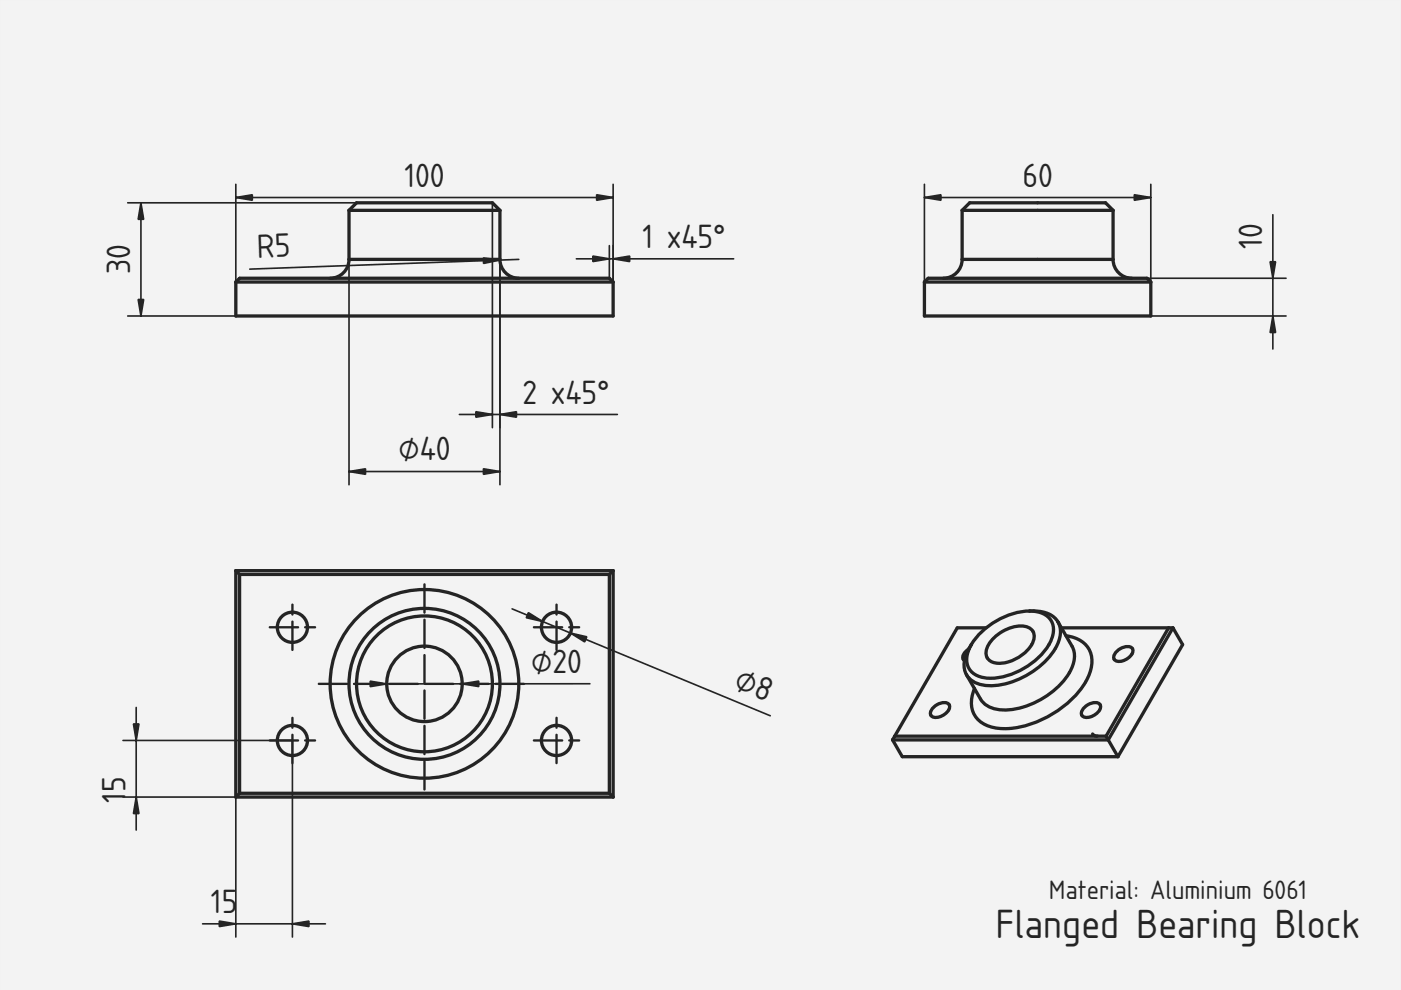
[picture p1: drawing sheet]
<svg xmlns="http://www.w3.org/2000/svg" width="297mm" height="210mm" viewBox="0 0 297 210" stroke-linecap="round" stroke-linejoin="round" font-family="sans-serif">
<defs><g id="words">
<text font-size="8.1" fill="#212529" x="211.1" y="198.9">Flanged Bearing Block</text>
<g font-size="6.7" fill="#212529">
<text x="85.7" y="39.6">100</text>
<text x="216.8" y="39.6">60</text>
<text x="136.2" y="52.6">1 x45°</text>
<text x="267.6" y="52.7" transform="rotate(-90 267.6 52.7)">10</text>
<text x="27.6" y="58.1" transform="rotate(-90 27.6 58.1)">30</text>
<text x="54.5" y="54.7" transform="rotate(-2 54.5 54.7)">R5</text>
<text x="110.8" y="85.6">2 x45°</text>
<text x="84.5" y="97.6">⌀40</text>
<text x="112.6" y="142.6">⌀20</text>
<text x="155.3" y="145.9" transform="rotate(22 155.3 145.9)">⌀8</text>
<text x="26.6" y="168" transform="rotate(-90 26.6 168)">5</text>
<text x="26.6" y="170.3" transform="rotate(-90 26.6 170.3)">1</text>
<text x="44.7" y="193.6">15</text>
</g>
<text font-size="5.3" fill="#212529" x="222.3" y="190.6">Material: Aluminium 6061</text>
</g></defs>
<path d="M0 0h297v210h-297z" fill-rule="evenodd" fill="#f1f3f5"/>
<path d="M0 0h297v210h-297zM0 0v210h297v-210z" fill="#000"/>
<g fill="#f1f3f5">
<path d="M50 59.8l.8-.8h19.2a4 4 0 0 0 4-4v-10.4l1.6-1.6h28.8l1.6 1.6v10.4a4 4 0 0 0 4 4h19.2l.8 .8v7.2h-80z" fill-rule="evenodd"/>
<path d="M50 59.8h80v7.2h-80z" fill-rule="evenodd"/>
<path d="M74 44.6h32v10.4h-32z" fill-rule="evenodd"/>
<path d="M74 55h32a4 4 0 0 0 4 4h-40a4 4 0 0 0 4-4z" fill-rule="evenodd"/>
<path d="M50.8 59h78.4l.8 .8h-80z" fill-rule="evenodd"/>
<path d="M75.6 43h28.8l1.6 1.6h-32z" fill-rule="evenodd"/>
</g>
<path d="M50 59.8l.8-.8h78.4l.8 .8M50 59.8h80M50 59.8v7.2h80v-7.2M74 55a4 4 0 0 1-4 4M74 44.6h32M74 44.6l1.6-1.6h28.8l1.6 1.6M74 44.6v10.4M74 55h32M106 55a4 4 0 0 0 4 4M106 44.6v10.4" fill="none" stroke="#212529" stroke-width=".7"/>
<g fill="none" stroke="#212529" stroke-width=".35">
<path d="M50 39.1v27.9M130 39.1v27.9M27.1 43h48.5M29.9 43v24M50 41.9h80M74 44.6v58.2M104.4 43v47.7M106 44.6v58.2M110 55l-57 2.1M122.2 54.9h33.3M129.2 52.1v6.9M27.1 67h48.5"/>
<path d="M74 100h32M97.4 87.9h33.5"/>
</g>
<g fill="#212529" stroke="#212529" stroke-width=".35">
<path d="M126.5 41.3l3.5 .6-3.5 .6z"/>
<path d="M50 41.9l3.5-.6v1.2z"/>
<path d="M29.9 43l.6 3.5h-1.2z"/>
<path d="M29.3 63.5h1.2l-.6 3.5z"/>
<path d="M102.5 54.7l3.5 .4-3.5 .8z"/>
<path d="M102.5 99.4l3.5 .6-3.5 .6z"/>
<path d="M74 100l3.5-.6v1.2z"/>
<path d="M100.9 87.3l3.5 .6-3.5 .6z"/>
<path d="M106 87.9l3.5-.6v1.2z"/>
<path d="M130 54.9l3.5-.6v1.2z"/>
<path d="M125.7 54.3l3.5 .6-3.5 .6z"/>
</g>
<g fill="#f1f3f5">
<path d="M205.6 43h28.8l1.6 1.6v10.4a4 4 0 0 0 4 4h3.2l.8 .8v7.2h-48v-7.2l.8-.8h3.2a4 4 0 0 0 4-4v-10.4z" fill-rule="evenodd"/>
<path d="M196 59.8h48v7.2h-48z" fill-rule="evenodd"/>
<path d="M204 44.6h32v10.4h-32z" fill-rule="evenodd"/>
<path d="M200 59a4 4 0 0 0 4-4h32a4 4 0 0 0 4 4z" fill-rule="evenodd"/>
<path d="M205.6 43h28.8l1.6 1.6h-32z" fill-rule="evenodd"/>
<path d="M196.8 59h46.4l.8 .8h-48z" fill-rule="evenodd"/>
</g>
<path d="M196 59.8l.8-.8h46.4l.8 .8M196 59.8h48M196 59.8v7.2h48v-7.2M204 55a4 4 0 0 1-4 4M204 44.6h32M204 44.6l1.6-1.6h28.8l1.6 1.6M204 44.6v10.4M204 55h32M236 55a4 4 0 0 0 4 4M236 44.6v10.4" fill="none" stroke="#212529" stroke-width=".7"/>
<path d="M196 39.1v20.7M244 39.1v20.7M196 41.9h48M196.8 59h75.9M269.9 45.5v28.5M196.8 67h75.9" fill="none" stroke="#212529" stroke-width=".35"/>
<g fill="#212529" stroke="#212529" stroke-width=".35">
<path d="M240.5 41.3l3.5 .6-3.5 .6z"/>
<path d="M196 41.9l3.5-.6v1.2z"/>
<path d="M269.3 55.5h1.2l-.6 3.5z"/>
<path d="M269.9 67l.6 3.5h-1.2z"/>
</g>
<g fill="#f1f3f5">
<path d="M50 121h80v48h-80z" fill-rule="evenodd"/>
<path d="M50.8 121.8h78.4v46.4h-78.4z" fill-rule="evenodd"/>
<path d="M75.9 130.9a20 20 0 0 1 21.8-4.4 20 20 0 0 1 12.3 18.5h2.4h-44.8h30.4a8 8 0 0 1-11.7 7.1 8 8 0 0 1-.9-13.7 8 8 0 0 1 12.5 5.5l.1 1.1h6.4a14.4 14.4 0 0 1-21.2 12.7 14.4 14.4 0 0 1-1.2-24.7 14.4 14.4 0 0 1 22.3 10.5l.1 1.5h1.6a16 16 0 0 1-23.5 14.1 16 16 0 0 1-1.4-27.4 16 16 0 0 1 24.8 11.7l.1 1.6h4a20 20 0 0 1-27.7 18.5 20 20 0 0 1-6.4-32.6z" fill-rule="evenodd"/>
<path d="M50 121h80l-.8 .8h-78.4z" fill-rule="evenodd"/>
<path d="M50.8 168.2h78.4l.8 .8h-80z" fill-rule="evenodd"/>
<path d="M129.2 121.8l.8-.8v48l-.8-.8z" fill-rule="evenodd"/>
<path d="M50 121l.8 .8v46.4l-.8 .8z" fill-rule="evenodd"/>
<path d="M57.2 157h8a3.2 3.2 0 0 1-4.6 2.9 3.2 3.2 0 0 1-.6-5.4 3.2 3.2 0 0 1 5.1 1.8l.1 .7h1.6z" fill-rule="evenodd"/>
<path d="M113.2 157h8a3.2 3.2 0 0 1-4.6 2.9 3.2 3.2 0 0 1-.6-5.4 3.2 3.2 0 0 1 5.1 1.8l.1 .7h1.6z" fill-rule="evenodd"/>
<path d="M113.2 133h8a3.2 3.2 0 0 1-4.6 2.9 3.2 3.2 0 0 1-.6-5.4 3.2 3.2 0 0 1 5.1 1.9l.1 .6h1.6z" fill-rule="evenodd"/>
<path d="M57.2 133h8a3.2 3.2 0 0 1-4.6 2.9 3.2 3.2 0 0 1-.6-5.4 3.2 3.2 0 0 1 5.1 1.9l.1 .6h1.6z" fill-rule="evenodd"/>
<circle cx="90" cy="145" r="20"/>
<circle cx="90" cy="145" r="16"/>
<circle cx="90" cy="145" r="14.4"/>
<circle cx="90" cy="145" r="8"/>
<circle cx="62" cy="157" r="3.2"/>
<circle cx="118" cy="157" r="3.2"/>
<circle cx="118" cy="133" r="3.2"/>
<circle cx="62" cy="133" r="3.2"/>
</g>
<path d="M62 128.2v9.6M90 122.6v44.8M118 128.2v9.6M62 152.2v9.6M118 152.2v9.6" fill="none" stroke="#f1f3f5" stroke-width=".21"/>
<g fill="none" stroke="#212529" stroke-width=".7">
<path d="M50 121l.8 .8M50 121v48M50 121h80M50.8 121.8v46.4M50.8 121.8h78.4M129.2 121.8v46.4M130 121v48M130 121l-.8 .8M50 169h80M50.8 168.2h78.4M50.8 168.2l-.8 .8M129.2 168.2l.8 .8"/>
<circle cx="62" cy="133" r="3.2"/>
<circle cx="118" cy="133" r="3.2"/>
<circle cx="62" cy="157" r="3.2"/>
<circle cx="90" cy="145" r="20"/>
<circle cx="90" cy="145" r="16"/>
<circle cx="90" cy="145" r="14.4"/>
<circle cx="90" cy="145" r="8"/>
<circle cx="118" cy="157" r="3.2"/>
</g>
<path d="M57.2 133h9.6M62 137.8v-9.6M113.2 133h9.6M118 137.8v-9.6M57.2 157h9.6M67.6 145h44.8M113.2 157h9.6M62 161.8v-9.6M90 167.4v-44.8M118 161.8v-9.6" fill="none" stroke="#212529" stroke-width=".5" stroke-dasharray="6 1.5"/>
<path d="M108.6 129.1l54.7 22.7M26.1 157h35.9v41.7M28.9 150v26M50 157v41.7M125.1 145h-50.1M26.1 169h23.9M42.9 195.9h26.1" fill="none" stroke="#212529" stroke-width=".35"/>
<g fill="#212529" stroke="#212529" stroke-width=".35">
<path d="M98 145l3.5-.6v1.2z"/>
<path d="M78.5 144.4l3.5 .6-3.5 .6z"/>
<path d="M121 134.2l3.4 .8-.4 1.1z"/>
<path d="M112 129.9l3 1.9-3.4-.8z"/>
<path d="M62 195.9l3.5-.6v1.2z"/>
<path d="M46.5 195.3l3.5 .6-3.5 .6z"/>
<path d="M28.9 169l.6 3.5h-1.2z"/>
<path d="M28.3 153.5h1.2l-.6 3.5z"/>
</g>
<g fill="#f1f3f5">
<path d="M203 133.1h6.1a14.6 14.6 0 0 1 12.6-3.2 5.1 5.1 0 0 1 3.3 3.2h23.7l2 3.6-13.7 23.7h-45.7l-2.1-3.5z" fill-rule="evenodd"/>
<path d="M203 133.1h6.1a13.4 13.4 0 0 0-3.7 4.5 1.77 1.77 0 0 0-1.1 2.3l.2 .2-.1 1.1 .3 1.4 1.9 3.4a5.5 5.5 0 0 0 2.5 7.7 14 14 0 0 0 10.2-.4 21 21 0 0 0 11.5-9.9 5.9 5.9 0 0 0-.8-6.8 7 7 0 0 0-4-1.8l-1-1.7h22.8l-13.3 23h-2.2l-.6-.5 .3 .4 .7 .1h-43z" fill-rule="evenodd"/>
<path d="M208 134.1a15.4 15.4 0 0 1 11.4-4.5 4 4 0 0 1 3.5 6 15.1 15.1 0 0 1-14 8.1 4 4 0 0 1-3.5-6l1.2-2.1z" fill-rule="evenodd"/>
<path d="M189.2 156.9h45.8l2 3.5h-45.7z" fill-rule="evenodd"/>
<path d="M206.6 146a6.3 6.3 0 0 0 3.8 4.2 14.4 14.4 0 0 0 11.8-2.8 12 12 0 0 0 5.6-7.8 4.2 4.2 0 0 0-.5-2.6l-1.3-2.2a5.5 5.5 0 0 1 5.5 6.3 15.3 15.3 0 0 1-7.1 9.5 19.7 19.7 0 0 1-13.2 3.8 5.4 5.4 0 0 1-5.2-6.1z" fill-rule="evenodd"/>
<path d="M204.9 143.1a5.6 5.6 0 0 0 5.5 2.3 17.3 17.3 0 0 0 13.8-8.7 5.3 5.3 0 0 0 .1-4.8l1.7 2.9a6.7 6.7 0 0 1 1.8 4.8 12 12 0 0 1-5.6 7.8 15.6 15.6 0 0 1-10.9 3 4.9 4.9 0 0 1-3.4-2.2z" fill-rule="evenodd"/>
<path d="M248.7 133.1l2 3.6-13.7 23.7-2-3.5z" fill-rule="evenodd"/>
<path d="M211 135a7.9 7.9 0 0 1 6.5-2.2 2.32 2.32 0 0 1 1.2 3.9 8.3 8.3 0 0 1-8 3.8 2.22 2.22 0 0 1-1.3-3.5l.9-1.3z" fill-rule="evenodd"/>
<path d="M205.9 136.7a4.6 4.6 0 0 0 .3 6 7.4 7.4 0 0 0 6.2 .9 15.5 15.5 0 0 0 10.5-8 4 4 0 0 0-3.5-6h-1.1a6.3 6.3 0 0 1 6 2.3 5.6 5.6 0 0 1-.5 5.6 17.3 17.3 0 0 1-14.5 7.9 4.7 4.7 0 0 1-4.9-3.7 7.6 7.6 0 0 1 1.5-5z" fill-rule="evenodd"/>
<path d="M189.7 156.1h44.8l.5 .8h-45.8z" fill-rule="evenodd"/>
<path d="M247.8 133.1h.9l-13.7 23.8-.5-.8z" fill-rule="evenodd"/>
<path d="M229.8 150.1a3 3 0 0 1 3.2-.9 1.15 1.15 0 0 1-.1 1.7 2.89 2.89 0 0 1-3.3 1 1.13 1.13 0 0 1 .2-1.8z" fill-rule="evenodd"/>
<path d="M197.8 150.1a3 3 0 0 1 3.2-.9 1.15 1.15 0 0 1-.1 1.7 2.89 2.89 0 0 1-3.3 1 1.13 1.13 0 0 1 .2-1.8z" fill-rule="evenodd"/>
<path d="M236.6 138.3a3 3 0 0 1 3.3-1 1.15 1.15 0 0 1-.2 1.7 2.89 2.89 0 0 1-3.3 1 1.13 1.13 0 0 1 .2-1.7z" fill-rule="evenodd"/>
<path d="M204.9 137.9l.5-.3-.9 2.5a1.08 1.08 0 0 1 .1-1.8z" fill-rule="evenodd"/>
</g>
<g fill="none" stroke="#212529" stroke-width=".7">
<path d="M205.4 137.6a1.77 1.77 0 0 0-1.1 2.3l.2 .2M205.9 136.7a6.3 6.3 0 0 0-1 6.4M209.1 133.1h-6.1l-13.8 23.8M211 135a7.9 7.9 0 0 1 6.5-2.2 2.32 2.32 0 0 1 1.2 3.9 8.3 8.3 0 0 1-8 3.8 2.22 2.22 0 0 1-1.3-3.5l.9-1.3zM218.3 129.6a6.3 6.3 0 0 1 6 2.3M218.3 129.6a4.6 4.6 0 0 1 5 3.2 7.4 7.4 0 0 1-2.3 5.8 15.5 15.5 0 0 1-12.1 5.1 4 4 0 0 1-3.5-6l.5-1M218.3 129.6a15.8 15.8 0 0 0-12.4 7.1M224.3 131.9a5.6 5.6 0 0 1-.5 5.6 17.3 17.3 0 0 1-14.5 7.9 5.3 5.3 0 0 1-4.4-2.3M224.3 131.9l3 5.1a5.6 5.6 0 0 1-.6 5.6 17.3 17.3 0 0 1-14.4 7.9 5.3 5.3 0 0 1-4.4-2.3l-3-5.1M225 133.1h23.7M226 134.8a5.5 5.5 0 0 1 5.5 6.3 15.3 15.3 0 0 1-7.1 9.5 19.7 19.7 0 0 1-13.2 3.8 5.4 5.4 0 0 1-5.2-6.1l.6-2.3M236.6 138.3a3 3 0 0 1 3.3-1 1.15 1.15 0 0 1-.2 1.7 2.89 2.89 0 0 1-3.3 1 1.13 1.13 0 0 1 .2-1.7z"/>
<path d="M247.8 133.1l-13.3 23M248.7 133.1l-13.7 23.8h-45.8M248.7 133.1l2 3.6-13.7 23.7M189.2 156.9l2.1 3.5h45.7M189.7 156.1h44.8M197.8 150.1a3 3 0 0 1 3.2-.9 1.15 1.15 0 0 1-.1 1.7 2.89 2.89 0 0 1-3.3 1 1.13 1.13 0 0 1 .2-1.8zM229.8 150.1a3 3 0 0 1 3.2-.9 1.15 1.15 0 0 1-.1 1.7 2.89 2.89 0 0 1-3.3 1 1.13 1.13 0 0 1 .2-1.8zM231.7 155.6l.3 .4 .7 .1M234.5 156.1l2.5 4.3"/>
</g>
<use href="#words"/>
</svg>
